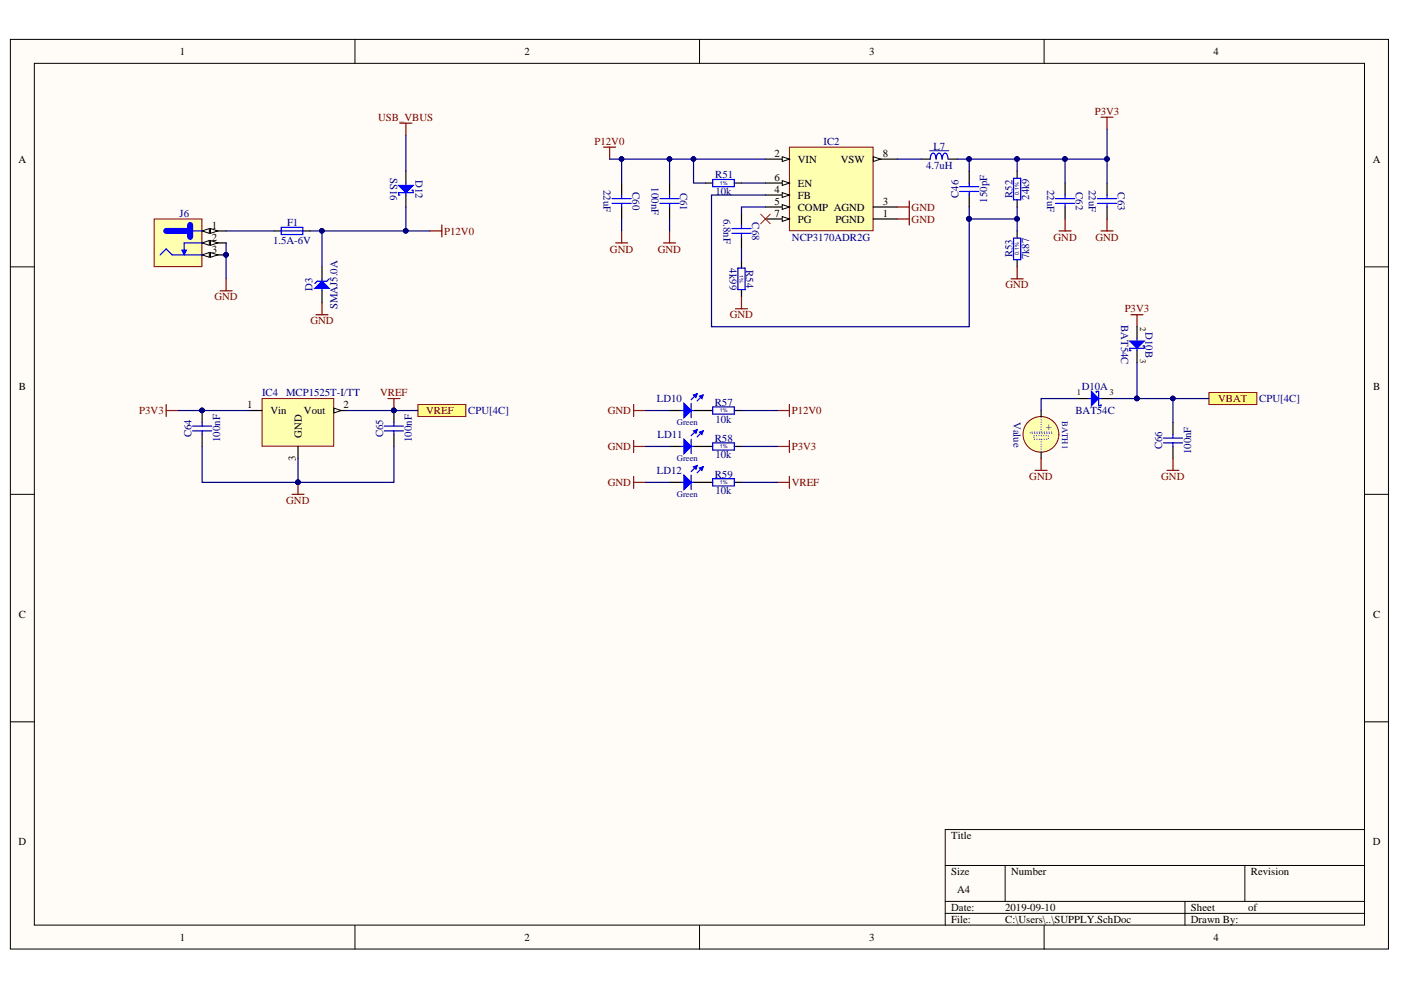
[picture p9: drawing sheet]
<svg xmlns="http://www.w3.org/2000/svg" width="297mm" height="210mm" viewBox="0 0 297 210" stroke-linecap="round" stroke-linejoin="round" font-family="sans-serif">
<defs><g id="words">
<g font-size="2.3">
<text x="38.1" y="11.7">1</text>
<text x="111.2" y="11.7">2</text>
<text x="184.3" y="11.7">3</text>
<text x="257.3" y="11.7">4</text>
<text x="3.9" y="34.5">A</text>
<text x="164.2" y="33.2">2</text>
<text x="169.1" y="34.5">VIN</text>
<text x="178.3" y="34.5">VSW</text>
<text x="187.2" y="33.2">8</text>
<text x="291.1" y="34.5">A</text>
<text x="164.2" y="40.8">4</text>
<text x="164.2" y="38.3">6</text>
<text x="169.1" y="39.6">EN</text>
<text x="164.2" y="45.9">7</text>
<text x="164.2" y="43.4">5</text>
<text x="169.1" y="42.1">FB</text>
<text x="169.1" y="47.2">PG</text>
<text x="169.1" y="44.7">COMP AGND</text>
<text x="177.1" y="47.2">PGND</text>
<text x="187.2" y="45.9">1</text>
<text x="187.2" y="43.4">3</text>
<text x="44.9" y="48.5">1</text>
<text x="44.9" y="51">2</text>
<text x="44.9" y="53.6">3</text>
<text x="4" y="82.8">B</text>
<text x="291.1" y="82.8">B</text>
<text x="52.4" y="86.6">1</text>
<text x="57.3" y="87.8">Vin</text>
<text x="64.4" y="87.8">Vout</text>
<text x="72.9" y="86.6">2</text>
<text x="64" y="92.9" transform="rotate(-90 64 92.9)">GND</text>
<text x="62.7" y="97.8" transform="rotate(-90 62.7 97.8)">3</text>
<text x="4" y="131">C</text>
<text x="291.1" y="131">C</text>
<text x="3.9" y="179.2">D</text>
<text x="201.7" y="177.9">Title</text>
<text x="291.1" y="179.2">D</text>
<text x="201.7" y="185.6">Size</text>
<text x="214.4" y="185.6">Number</text>
<text x="265.2" y="185.6">Revision</text>
<text x="202.9" y="189.4">A4</text>
<text x="201.7" y="193.2">Date:</text>
<text x="201.7" y="195.7">File:</text>
<text x="213.1" y="193.2">2019-09-10</text>
<text x="213.1" y="195.7">C:\Users\..\SUPPLY.SchDoc</text>
<text x="252.5" y="193.2">Sheet</text>
<text x="252.5" y="195.7">Drawn By:</text>
<text x="264.6" y="193.2">of</text>
<text x="38.1" y="199.5">1</text>
<text x="111.2" y="199.5">2</text>
<text x="184.3" y="199.5">3</text>
<text x="257.3" y="199.5">4</text>
</g>
<g font-size="2.3" fill="#800000">
<text x="80.2" y="25.6">USB_VBUS</text>
<text x="232.1" y="24.4">P3V3</text>
<text x="126.1" y="30.7">P12V0</text>
<text x="193.3" y="44.7">GND</text>
<text x="193.3" y="47.2">GND</text>
<text x="94.2" y="49.7">P12V0</text>
<text x="129.3" y="53.6">GND</text>
<text x="139.5" y="53.6">GND</text>
<text x="223.4" y="51">GND</text>
<text x="232.2" y="51">GND</text>
<text x="45.5" y="63.7">GND</text>
<text x="213.2" y="61.2">GND</text>
<text x="65.8" y="68.8">GND</text>
<text x="154.7" y="67.5">GND</text>
<text x="238.5" y="66.2">P3V3</text>
<text x="29.5" y="87.8">P3V3</text>
<text x="80.6" y="84">VREF</text>
<text x="90.4" y="87.8">VREF</text>
<text x="128.8" y="87.8">GND</text>
<text x="167.9" y="87.8">P12V0</text>
<text x="258.3" y="85.3">VBAT</text>
<text x="128.8" y="95.4">GND</text>
<text x="167.9" y="95.4">P3V3</text>
<text x="218.2" y="101.8">GND</text>
<text x="246.2" y="101.8">GND</text>
<text x="60.7" y="106.9">GND</text>
<text x="128.8" y="103.1">GND</text>
<text x="167.9" y="103.1">VREF</text>
</g>
<g font-size="2.3" fill="#000080">
<text x="174.6" y="30.7">IC2</text>
<text x="196.3" y="35.8">4.7uH</text>
<text x="197.9" y="31.7">L7</text>
<text x="82.8" y="37.7" transform="rotate(90 82.8 37.7)">SS16</text>
<text x="88.1" y="38.1" transform="rotate(90 88.1 38.1)">D12</text>
<text x="128" y="40.3" transform="rotate(90 128 40.3)">22uF</text>
<text x="134.1" y="40.8" transform="rotate(90 134.1 40.8)">C60</text>
<text x="138.1" y="39.8" transform="rotate(90 138.1 39.8)">100nF</text>
<text x="144.2" y="40.8" transform="rotate(90 144.2 40.8)">C61</text>
<text x="151.6" y="37.8">R51</text>
<text x="151.7" y="41.4">10k</text>
<text x="203.2" y="41.9" transform="rotate(-90 203.2 41.9)">C46</text>
<text x="214.6" y="41.9" transform="rotate(-90 214.6 41.9)">R52</text>
<text x="222" y="40.3" transform="rotate(90 222 40.3)">22uF</text>
<text x="228.1" y="40.8" transform="rotate(90 228.1 40.8)">C62</text>
<text x="230.9" y="40.3" transform="rotate(90 230.9 40.3)">22uF</text>
<text x="237" y="40.8" transform="rotate(90 237 40.8)">C63</text>
<text x="38.1" y="45.9">J6</text>
<text x="60.8" y="47.9">F1</text>
<text x="153.4" y="46.4" transform="rotate(90 153.4 46.4)">6.8nF</text>
<text x="159.5" y="47.1" transform="rotate(90 159.5 47.1)">C68</text>
<text x="209.3" y="43" transform="rotate(-90 209.3 43)">150pF</text>
<text x="218.2" y="42.3" transform="rotate(-90 218.2 42.3)">24k9</text>
<text x="57.9" y="51.8">1.5A-6V</text>
<text x="167.9" y="51">NCP3170ADR2G</text>
<text x="154.6" y="56.9" transform="rotate(90 154.6 56.9)">4k99</text>
<text x="158.2" y="57.2" transform="rotate(90 158.2 57.2)">R54</text>
<text x="214.6" y="54.6" transform="rotate(-90 214.6 54.6)">R53</text>
<text x="218.2" y="55" transform="rotate(-90 218.2 55)">7k87</text>
<text x="66.3" y="61.7" transform="rotate(-90 66.3 61.7)">D3</text>
<text x="71.6" y="65.6" transform="rotate(-90 71.6 65.6)">SMAJ5.0A</text>
<text x="237.7" y="68.9" transform="rotate(90 237.7 68.9)">BAT54C</text>
<text x="242.8" y="70.4" transform="rotate(90 242.8 70.4)">D10B</text>
<text x="229.4" y="82.8">D10A</text>
<text x="55.6" y="84">IC4</text>
<text x="60.6" y="84">MCP1525T-I/TT</text>
<text x="99.3" y="87.8">CPU[4C]</text>
<text x="139.2" y="85.3">LD10</text>
<text x="151.6" y="86">R57</text>
<text x="151.7" y="89.6">10k</text>
<text x="214.9" y="89.4" transform="rotate(90 214.9 89.4)">Value</text>
<text x="228" y="87.8">BAT54C</text>
<text x="267" y="85.3">CPU[4C]</text>
<text x="40.6" y="92.7" transform="rotate(-90 40.6 92.7)">C64</text>
<text x="46.7" y="93.7" transform="rotate(-90 46.7 93.7)">100nF</text>
<text x="81.2" y="92.7" transform="rotate(-90 81.2 92.7)">C65</text>
<text x="87.3" y="93.7" transform="rotate(-90 87.3 93.7)">100nF</text>
<text x="139.4" y="92.9">LD11</text>
<text x="151.6" y="93.6">R58</text>
<text x="221.7" y="91.1">+</text>
<text x="246.4" y="95.3" transform="rotate(-90 246.4 95.3)">C66</text>
<text x="139.2" y="100.5">LD12</text>
<text x="151.6" y="101.3">R59</text>
<text x="151.7" y="97.2">10k</text>
<text x="252.5" y="96.3" transform="rotate(-90 252.5 96.3)">100nF</text>
<text x="151.7" y="104.8">10k</text>
</g>
<g font-size="1.8">
<text x="241.7" y="69.3" transform="rotate(90 241.7 69.3)">2</text>
<text x="241.7" y="76.1" transform="rotate(90 241.7 76.1)">3</text>
<text x="228.3" y="83.8">1</text>
<text x="235.2" y="83.8">3</text>
</g>
<g font-size="1.8" fill="#000080">
<text x="225.2" y="89.3" transform="rotate(90 225.2 89.3)">BATH1</text>
<text x="143.5" y="90.2">Green</text>
<text x="143.5" y="97.8">Green</text>
<text x="143.5" y="105.4">Green</text>
</g>
<g font-size="1.1" fill="#000080">
<text x="152.6" y="39.2">1%</text>
<text x="216" y="41.4" transform="rotate(-90 216 41.4)">0.1%</text>
<text x="156.8" y="58.3" transform="rotate(90 156.8 58.3)">1%</text>
<text x="216" y="54" transform="rotate(-90 216 54)">0.1%</text>
<text x="152.6" y="87.4">1%</text>
<text x="152.6" y="95">1%</text>
<text x="152.6" y="102.7">1%</text>
</g>
</g></defs>
<g fill="#fffcf8" stroke="#000" stroke-width=".21">
<path d="M2.2 8.4h292.2v192.8h-292.2z"/>
<path d="M7.3 13.4h282v182.7h-282z"/>
</g>
<g fill="none" stroke="#000" stroke-width=".21">
<path d="M75.3 8.4v5M148.3 8.4v5M221.4 8.4v5M2.2 56.6h5.1M289.3 56.6h5.1M2.2 104.8h5.1M289.3 104.8h5.1M2.2 153h5.1M289.3 153h5.1M289.3 175.9h-88.9v20.3M75.3 196.2v5.1M148.3 196.2v5.1"/>
<path d="M200.4 183.5h88.9M200.4 191.1h88.9M200.4 193.7h88.9M213.1 183.5v7.6M221.4 196.2v5.1M251.2 191.1v5.1M263.9 183.5v7.6"/>
</g>
<path d="M32.7 46.4h10.1v10.1h-10.1z" fill="#ffffb0" stroke="#800000" stroke-width=".21"/>
<path d="M42.9 49h5" fill="none" stroke="#000" stroke-width=".25"/>
<path d="M42.9 49l1.5-.5v1z" fill="#fffcf8"/>
<path d="M42.9 49l1.5-.5v1z" fill="none" stroke="#000" stroke-width=".21"/>
<path d="M44.6 48.5l1.6 .5-1.6 .5z" fill="#fffcf8"/>
<path d="M44.6 48.5l1.6 .5-1.6 .5z" fill="none" stroke="#000" stroke-width=".21"/>
<path d="M42.9 51.5h5" fill="none" stroke="#000" stroke-width=".25"/>
<path d="M42.9 51.5l1.5-.5v1z" fill="#fffcf8"/>
<path d="M42.9 51.5l1.5-.5v1z" fill="none" stroke="#000" stroke-width=".21"/>
<path d="M44.6 51l1.6 .5-1.6 .5z" fill="#fffcf8"/>
<path d="M44.6 51l1.6 .5-1.6 .5z" fill="none" stroke="#000" stroke-width=".21"/>
<path d="M42.9 54h5" fill="none" stroke="#000" stroke-width=".25"/>
<path d="M42.9 54l1.5-.5v1.1z" fill="#fffcf8"/>
<path d="M42.9 54l1.5-.5v1.1z" fill="none" stroke="#000" stroke-width=".21"/>
<path d="M44.6 53.5l1.6 .5-1.6 .6z" fill="#fffcf8"/>
<path d="M44.6 53.5l1.6 .5-1.6 .6z" fill="none" stroke="#000" stroke-width=".21"/>
<circle cx="47.9" cy="54" r=".48" fill="#000080" stroke="#000080" stroke-width=".21"/>
<path d="M34 54l1.2-1.2 1.3 1.2h6.4M40.3 49h2.6M42.9 51.5h-3.9v2" fill="none" stroke="#00f" stroke-width=".25"/>
<path d="M35.2 49h5.1" fill="none" stroke="#00f" stroke-width="1.3"/>
<path d="M38.5 53h1.1l-.6 1z" fill="#00f"/>
<path d="M38.5 53h1.1l-.6 1z" fill="none" stroke="#00f" stroke-width=".21"/>
<path d="M40.3 47.7v2.5" fill="none" stroke="#00f" stroke-width="1.3"/>
<circle cx="47.9" cy="54" r=".48" fill="#000080" stroke="#000080" stroke-width=".21"/>
<path d="M58.1 49h1.5M64.2 49h1.5" fill="none" stroke="#000" stroke-width=".25"/>
<path d="M59.6 48.2h4.6v1.5h-4.6zM59.6 49h4.6" fill="none" stroke="#00f" stroke-width=".25"/>
<path d="M47.9 59.1v2.6M91.1 49h2.6M93.7 47.7v2.5M46.7 61.7h2.5M67 66.7h2.5M68.3 64.2v2.5" fill="none" stroke="#800000" stroke-width=".25"/>
<path d="M55.6 84.5h15.2v10.1h-15.2z" fill="#ffffb0" stroke="#800000" stroke-width=".21"/>
<path d="M53 87h2.6M70.8 87h2.6" fill="none" stroke="#000" stroke-width=".25"/>
<path d="M70.8 86.5l1.5 .5-1.5 .6z" fill="#fffcf8"/>
<path d="M70.8 86.5l1.5 .5-1.5 .6z" fill="none" stroke="#000" stroke-width=".21"/>
<path d="M42.9 87v2.6M42.9 92.1v2.6M63.2 94.7v2.5M83.5 87v2.6M83.5 92.1v2.6M149.6 87h1.5M149.6 94.7h1.5M155.7 87h1.5M155.7 94.7h1.5M149.6 102.3h1.5M155.7 102.3h1.5" fill="none" stroke="#000" stroke-width=".25"/>
<g fill="#000080" stroke="#000080" stroke-width=".21">
<circle cx="42.8" cy="87" r=".48"/>
<circle cx="83.5" cy="87" r=".48"/>
</g>
<path d="M40.8 90.3h4.1M40.8 91.4h4.1M42.9 89.6v.7M42.9 91.4v.7M81.5 90.3h4M81.5 91.4h4M83.5 89.6v.7M83.5 91.4v.7M151.1 86.3h4.6v1.5h-4.6zM151.1 93.9h4.6v1.5h-4.6zM151.1 101.5h4.6v1.5h-4.6z" fill="none" stroke="#00f" stroke-width=".25"/>
<path d="M35.2 85.8v2.5M35.2 87h2.6M134.3 87h2.6M134.3 85.8v2.5M134.3 93.4v2.5M134.3 94.7h2.6M164.8 94.7h2.6M167.4 93.4v2.5M134.3 101v2.5M134.3 102.3h2.6M164.8 102.3h2.6M167.4 101v2.5" fill="none" stroke="#800000" stroke-width=".25"/>
<circle cx="220.7" cy="92.1" r="3.8" fill="#ffffb0" stroke="#800000" stroke-width=".21"/>
<path d="M220.7 87v1.3M220.7 95.9v1.3M248.7 89.6v2.5M248.7 94.7v2.5" fill="none" stroke="#000" stroke-width=".25"/>
<path d="M219.2 92.4h3.1v.7h-3.1v-.7M220.7 93.1v2.8M220.7 91.6v-3.3M223 91.9h-4.5v-.3h4.5v.3" fill="none" stroke="#00f" stroke-width=".21" stroke-dasharray="0 .5"/>
<path d="M239.8 66.7h2.5M241.1 66.7v2.6M219.5 99.7h2.5M220.7 97.2v2.5M247.4 99.7h2.6M248.7 97.2v2.5M61.9 104.8h2.6M63.2 102.3v2.5" fill="none" stroke="#800000" stroke-width=".25"/>
<path d="M147.8 98.7l-1.3 1.3M149.1 99l-1.3 1.2M246.7 92.9h4M246.7 93.9h4M248.7 92.1v.8M248.7 93.9v.8" fill="none" stroke="#00f" stroke-width=".25"/>
<circle cx="63.2" cy="102.2" r=".48" fill="#000080" stroke="#000080" stroke-width=".21"/>
<path d="M148.3 99.2l.8-.2-.3 .7z" fill="#00f"/>
<path d="M148.3 99.2l.8-.2-.3 .7z" fill="none" stroke="#00f" stroke-width=".25"/>
<path d="M147 99l.8-.3-.2 .8z" fill="#00f"/>
<path d="M147 99l.8-.3-.2 .8zM144.5 102.3h2.5" fill="none" stroke="#00f" stroke-width=".25"/>
<path d="M142 102.3h2.5M147 102.3h2.6" fill="none" stroke="#000" stroke-width=".25"/>
<path d="M145 100.8l1.5 1.5-1.5 1.5z" fill="#00f"/>
<path d="M147.8 91.1l-1.3 1.3M149.1 91.4l-1.3 1.2M145 100.8l1.5 1.5-1.5 1.5zM146.5 100.8v3" fill="none" stroke="#00f" stroke-width=".25"/>
<path d="M148.3 91.6l.8-.2-.3 .7z" fill="#00f"/>
<path d="M148.3 91.6l.8-.2-.3 .7z" fill="none" stroke="#00f" stroke-width=".25"/>
<path d="M147 91.4l.8-.3-.2 .8z" fill="#00f"/>
<path d="M144.5 94.7h2.5M147 91.4l.8-.3-.2 .8z" fill="none" stroke="#00f" stroke-width=".25"/>
<path d="M142 94.7h2.5M147 94.7h2.6" fill="none" stroke="#000" stroke-width=".25"/>
<path d="M145 93.1l1.5 1.6-1.5 1.5z" fill="#00f"/>
<path d="M145 93.1l1.5 1.6-1.5 1.5zM146.5 93.1v3.1M147.8 83.5l-1.3 1.3M149.1 83.7l-1.3 1.3" fill="none" stroke="#00f" stroke-width=".25"/>
<path d="M148.3 84l.8-.3-.3 .8z" fill="#00f"/>
<path d="M148.3 84l.8-.3-.3 .8z" fill="none" stroke="#00f" stroke-width=".25"/>
<path d="M147 83.7l.8-.2-.2 .8z" fill="#00f"/>
<path d="M144.5 87h2.5M147 83.7l.8-.2-.2 .8z" fill="none" stroke="#00f" stroke-width=".25"/>
<path d="M142 87h2.5M147 87h2.6" fill="none" stroke="#000" stroke-width=".25"/>
<path d="M145 85.5l1.5 1.5-1.5 1.6z" fill="#00f"/>
<path d="M145 85.5l1.5 1.5-1.5 1.6zM146.5 85.5v3.1" fill="none" stroke="#00f" stroke-width=".25"/>
<g fill="#ffff80" stroke="#800000" stroke-width=".21">
<path d="M256.3 83.2h10.2v2.6h-10.2z" fill-rule="evenodd"/>
<path d="M88.6 85.8h10.2v2.5h-10.2z" fill-rule="evenodd"/>
</g>
<path d="M84.8 26.1h2.5M86.1 26.1v2.6M82.2 84.5h2.6M83.5 84.5v2.5" fill="none" stroke="#800000" stroke-width=".25"/>
<circle cx="83.5" cy="87" r=".48" fill="#000080" stroke="#000080" stroke-width=".21"/>
<path d="M86.1 36.3v2.5M86.1 41.4v2.5" fill="none" stroke="#000" stroke-width=".25"/>
<path d="M84.5 39.3h3.1l-1.5 1.5z" fill="#00f"/>
<path d="M84.5 39.3h3.1l-1.5 1.5zM86.1 38.8v2.6M87.3 40.3h.3v.5h-3.1v.6h.3" fill="none" stroke="#00f" stroke-width=".25"/>
<path d="M68.3 56.6v2.5M68.3 61.7v2.5" fill="none" stroke="#000" stroke-width=".25"/>
<path d="M66.7 61.2l1.6-1.6 1.5 1.6z" fill="#00f"/>
<path d="M68.3 59.1v2.6M69.8 59.1l-.5 .5h-2l-.6 .5M66.7 61.2l1.6-1.6 1.5 1.6z" fill="none" stroke="#00f" stroke-width=".25"/>
<path d="M164.8 87h2.6M167.4 85.8v2.5" fill="none" stroke="#800000" stroke-width=".25"/>
<path d="M167.4 31.2h17.7v17.7h-17.7z" fill="#ffffb0" stroke="#800000" stroke-width=".21"/>
<path d="M162.3 33.7h5.1" fill="none" stroke="#000" stroke-width=".25"/>
<path d="M165.8 33.2l1.6 .5-1.6 .5z" fill="#fffcf8"/>
<path d="M165.8 33.2l1.6 .5-1.6 .5z" fill="none" stroke="#000" stroke-width=".21"/>
<path d="M162.3 41.4h5.1" fill="none" stroke="#000" stroke-width=".25"/>
<path d="M165.8 40.8l1.6 .6-1.6 .5z" fill="#fffcf8"/>
<path d="M165.8 40.8l1.6 .6-1.6 .5z" fill="none" stroke="#000" stroke-width=".21"/>
<path d="M185.2 33.7h5" fill="none" stroke="#000" stroke-width=".25"/>
<path d="M185.2 33.2l1.5 .5-1.5 .5z" fill="#fffcf8"/>
<path d="M185.2 33.2l1.5 .5-1.5 .5z" fill="none" stroke="#000" stroke-width=".21"/>
<path d="M162.3 46.4h5.1M185.2 46.4h5" fill="none" stroke="#000" stroke-width=".25"/>
<path d="M165.8 45.9l1.6 .5-1.6 .5z" fill="#fffcf8"/>
<path d="M165.8 45.9l1.6 .5-1.6 .5z" fill="none" stroke="#000" stroke-width=".21"/>
<path d="M162.3 43.9h5.1" fill="none" stroke="#000" stroke-width=".25"/>
<path d="M165.8 43.4l1.6 .5-1.6 .5z" fill="#fffcf8"/>
<path d="M165.8 43.4l1.6 .5-1.6 .5z" fill="none" stroke="#000" stroke-width=".21"/>
<path d="M162.3 38.8h5.1M185.2 43.9h5" fill="none" stroke="#000" stroke-width=".25"/>
<path d="M165.8 38.3l1.6 .5-1.6 .5z" fill="#fffcf8"/>
<path d="M165.8 38.3l1.6 .5-1.6 .5z" fill="none" stroke="#000" stroke-width=".21"/>
<g fill="none" stroke="#800000" stroke-width=".25">
<path d="M128 31.2h2.5M129.3 31.2v2.5M233.4 24.9h2.6M234.7 24.9v2.5M130.5 51.5h2.6M131.8 49v2.5M140.7 51.5h2.5M142 49v2.5M190.2 43.9h2.6M190.2 46.4h2.6M192.8 42.6v5.1M214.4 59.1h2.5"/>
<path d="M215.7 56.6v2.5M224.5 49h2.6M225.8 46.4v2.6M233.4 49h2.6M234.7 46.4v2.6M155.9 65.5h2.6M157.2 62.9v2.6"/>
</g>
<g fill="none" stroke="#000" stroke-width=".25">
<path d="M131.8 38.8v2.6M142 38.8v2.6M149.6 38.8h1.5M155.7 38.8h1.5M195.3 33.7h1.9M201 33.7h1.9M215.7 36.3v1.5M225.8 38.8v2.6M234.7 38.8v2.6M131.8 43.9v2.5M142 43.9v2.5M157.2 45.2v2.5"/>
<path d="M157.2 50.2v2.6M157.2 55.3v1.5M215.7 42.4v1.5M215.7 49v1.5M215.7 55.1v1.5M225.8 43.9v2.5M234.7 43.9v2.5M157.2 61.4v1.5M228.4 84.5h2.5M233.4 84.5h2.6"/>
</g>
<g fill="none" stroke="#00f" stroke-width=".25">
<path d="M151.1 38.1h4.6v1.5h-4.6zM198.5 33.7a1.15 1.15 0 0 0-.6-1.2 1.33 1.33 0 0 0-.7 1.2M199.7 33.7a1.15 1.15 0 0 0-.6-1.2 1.32 1.32 0 0 0-.6 1.2M201 33.7a1.15 1.15 0 0 0-.6-1.2 1.33 1.33 0 0 0-.6 1.2M214.9 37.8h1.5v4.6h-1.5zM129.8 43.1h4M129.8 42.1h4M131.8 41.4v.7M131.8 43.1v.8M139.9 43.1h4.1M139.9 42.1h4.1M142 41.4v.7"/>
<path d="M142 43.1v.8M155.2 49.5h4M155.2 48.5h4M156.4 56.8h1.6v4.6h-1.6zM157.2 47.7v.8M157.2 49.5v.7M214.9 50.5h1.5v4.6h-1.5zM223.8 43.1h4.1M223.8 42.1h4.1M225.8 41.4v.7M225.8 43.1v.8M232.7 43.1h4"/>
<path d="M232.7 42.1h4M234.7 41.4v.7M234.7 43.1v.8"/>
</g>
<path d="M197.1 32h4.1" fill="none" stroke="#00f" stroke-width=".21"/>
<path d="M231.4 83l1.5 1.5-1.5 1.5z" fill="#00f"/>
<path d="M230.9 84.5h2.5M231.4 83l1.5 1.5-1.5 1.5zM232.4 83.2v-.2h.5v3h.5v-.2" fill="none" stroke="#00f" stroke-width=".25"/>
<path d="M241.1 69.3v2.5M241.1 74.4v2.5" fill="none" stroke="#000" stroke-width=".25"/>
<path d="M239.5 72.3h3.1l-1.5 1.5z" fill="#00f"/>
<path d="M203.5 39.6h4M205.5 38.8v.8M203.5 40.6h4M205.5 40.6v.8M239.5 72.3h3.1l-1.5 1.5zM241.1 71.8v2.6M242.3 73.3h.3v.5h-3.1v.6h.3" fill="none" stroke="#00f" stroke-width=".25"/>
<path d="M205.5 36.3v2.5M205.5 41.4v2.5" fill="none" stroke="#000" stroke-width=".25"/>
<path d="M161.3 45.4l2 2M163.3 45.4l-2 2" fill="none" stroke="#f00" stroke-width=".21"/>
<g fill="none" stroke="#000080" stroke-width=".25">
<path d="M86.1 28.7v7.6M129.3 33.7h33M131.8 33.7v5.1M142 33.7v5.1M147 33.7v5.1h2.6M157.2 38.8h5.1M190.2 33.7h5.1M202.9 33.7h12.8v2.6M205.5 33.7v2.6M215.7 33.7h10.1v5.1M225.8 33.7h8.9v5.1M234.7 27.4v6.3"/>
<path d="M47.9 51.5v7.6M47.9 49h10.2M65.7 49h20.4M68.3 49v7.6M86.1 43.9v5.1h5M131.8 46.4v2.6M142 46.4v2.6M157.2 52.8v2.5M162.3 43.9h-5.1v1.3M162.3 41.4h-11.4v27.9h54.6v-22.9M205.5 46.4h10.2v2.6M205.5 43.9v2.5"/>
<path d="M215.7 43.9v2.5M241.1 76.9v7.6M37.8 87h15.2M42.9 94.7v7.6h40.6v-7.6M63.2 97.2v5.1M73.4 87h15.2M136.9 87h5.1M136.9 94.7h5.1M157.2 87h7.6M157.2 94.7h7.6M228.4 84.5h-7.7v2.5M236 84.5h5.1"/>
<path d="M241.1 84.5h15.2M248.7 84.5v5.1M136.9 102.3h5.1M157.2 102.3h7.6"/>
</g>
<g fill="#000080" stroke="#000080" stroke-width=".21">
<circle cx="47.9" cy="54" r=".48"/>
<circle cx="68.2" cy="48.9" r=".48"/>
<circle cx="63.2" cy="102.2" r=".48"/>
<circle cx="42.8" cy="87" r=".48"/>
<circle cx="83.5" cy="87" r=".48"/>
<circle cx="241" cy="84.5" r=".49"/>
<circle cx="248.7" cy="84.5" r=".48"/>
<circle cx="147" cy="33.7" r=".48"/>
<circle cx="131.8" cy="33.7" r=".48"/>
<circle cx="141.9" cy="33.7" r=".48"/>
<circle cx="215.6" cy="33.7" r=".49"/>
<circle cx="225.8" cy="33.7" r=".49"/>
<circle cx="234.7" cy="33.7" r=".48"/>
<circle cx="86" cy="48.9" r=".49"/>
<circle cx="205.5" cy="33.7" r=".49"/>
<circle cx="205.5" cy="46.4" r=".49"/>
<circle cx="215.6" cy="46.4" r=".49"/>
</g>
<use href="#words"/>
</svg>
